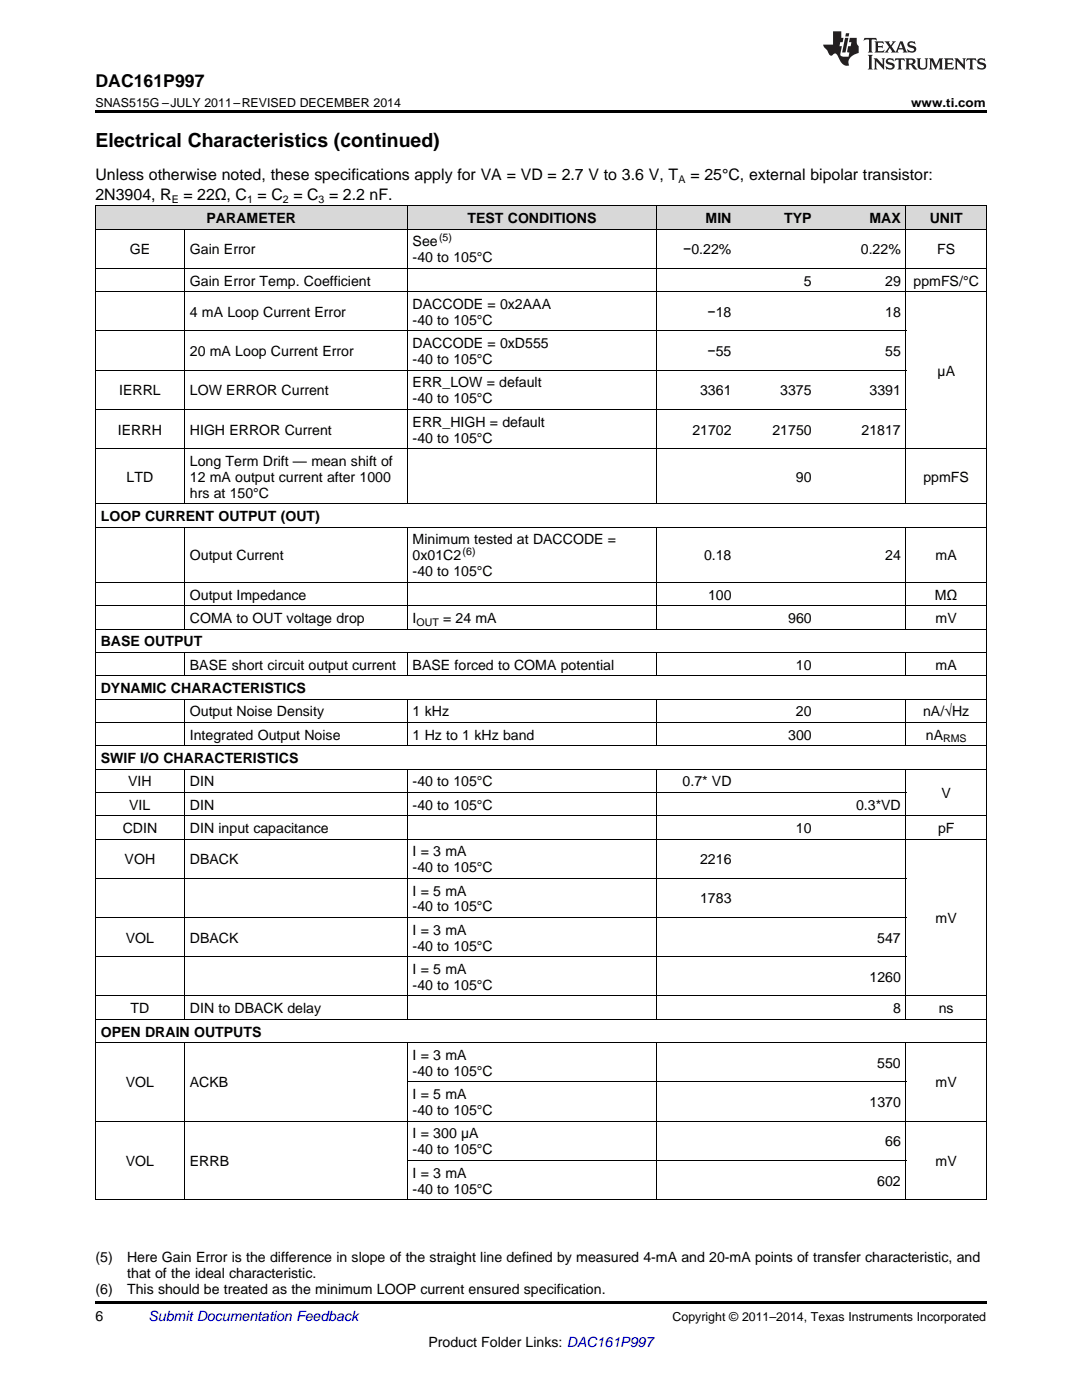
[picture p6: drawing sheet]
<svg xmlns="http://www.w3.org/2000/svg" width="216mm" height="279mm" viewBox="0 0 216 279" stroke-linecap="round" stroke-linejoin="round" font-family="sans-serif">
<defs><g id="words">
<text font-size="3.9" x="19" y="29.3">Electrical Characteristics (continued)</text>
<text font-size="3.5" x="19" y="17.3">DAC161P997</text>
<g font-size="3.2">
<text x="19" y="36">Unless otherwise noted, these specifications apply for VA = VD = 2.7 V to 3.6 V, T</text>
<text x="137.8" y="36">= 25°C, external bipolar transistor:</text>
<text x="19" y="39.9">2N3904, R</text>
<text x="36.6" y="39.9">= 22Ω, C = C = C = 2.2 nF.</text>
</g>
<g font-size="2.8">
<text x="41.2" y="44.5">PARAMETER</text>
<text x="93.3" y="44.5">TEST CONDITIONS</text>
<text x="140.8" y="44.5">MIN</text>
<text x="156.5" y="44.5">TYP</text>
<text x="173.5" y="44.5">MAX</text>
<text x="185.5" y="44.5">UNIT</text>
<text x="25.9" y="50.8">GE</text>
<text x="37.9" y="50.8">Gain Error</text>
<text x="82.3" y="49.2">See</text>
<text x="82.3" y="52.4">-40 to 105°C</text>
<text x="136.3" y="50.8">−0.22%</text>
<text x="171.8" y="50.8">0.22%</text>
<text x="187" y="50.8">FS</text>
<text x="37.9" y="57">Gain Error Temp. Coefficient</text>
<text x="160.4" y="57">5</text>
<text x="176.6" y="57">29</text>
<text x="182.3" y="57">ppmFS/°C</text>
<text x="37.9" y="63.3">4 mA Loop Current Error</text>
<text x="82.3" y="61.7">DACCODE = 0x2AAA</text>
<text x="82.3" y="64.8">-40 to 105°C</text>
<text x="141.2" y="63.3">−18</text>
<text x="176.6" y="63.3">18</text>
<text x="37.9" y="71.1">20 mA Loop Current Error</text>
<text x="82.3" y="69.5">DACCODE = 0xD555</text>
<text x="141.2" y="71.1">−55</text>
<text x="176.6" y="71.1">55</text>
<text x="82.3" y="72.7">-40 to 105°C</text>
<text x="82.3" y="77.3">ERR_LOW = default</text>
<text x="187.1" y="75">µA</text>
<text x="23.8" y="78.9">IERRL</text>
<text x="37.9" y="78.9">LOW ERROR Current</text>
<text x="82.3" y="80.5">-40 to 105°C</text>
<text x="139.7" y="78.9">3361</text>
<text x="155.7" y="78.9">3375</text>
<text x="173.5" y="78.9">3391</text>
<text x="23.5" y="86.7">IERRH</text>
<text x="37.9" y="86.7">HIGH ERROR Current</text>
<text x="82.3" y="85.2">ERR_HIGH = default</text>
<text x="82.3" y="88.3">-40 to 105°C</text>
<text x="138.1" y="86.7">21702</text>
<text x="154.1" y="86.7">21750</text>
<text x="171.9" y="86.7">21817</text>
<text x="37.9" y="93">Long Term Drift — mean shift of</text>
<text x="25.3" y="96.2">LTD</text>
<text x="37.9" y="96.2">12 mA output current after 1000</text>
<text x="37.9" y="99.3">hrs at 150°C</text>
<text x="158.8" y="96.2">90</text>
<text x="184.3" y="96.2">ppmFS</text>
<text x="20.1" y="104">LOOP CURRENT OUTPUT (OUT)</text>
<text x="37.9" y="111.8">Output Current</text>
<text x="82.3" y="108.7">Minimum tested at DACCODE =</text>
<text x="82.3" y="111.8">0x01C2</text>
<text x="140.5" y="111.8">0.18</text>
<text x="176.6" y="111.8">24</text>
<text x="186.7" y="111.8">mA</text>
<text x="37.9" y="119.7">Output Impedance</text>
<text x="82.3" y="115">-40 to 105°C</text>
<text x="141.3" y="119.7">100</text>
<text x="186.5" y="119.7">MΩ</text>
<text x="37.9" y="124.3">COMA to OUT voltage drop</text>
<text x="82.3" y="124.3">I</text>
<text x="88.4" y="124.3">= 24 mA</text>
<text x="157.3" y="124.3">960</text>
<text x="186.7" y="124.3">mV</text>
<text x="20.1" y="129">BASE OUTPUT</text>
<text x="37.9" y="133.6">BASE short circuit output current</text>
<text x="82.3" y="133.6">BASE forced to COMA potential</text>
<text x="158.8" y="133.6">10</text>
<text x="186.7" y="133.6">mA</text>
<text x="20.1" y="138.3">DYNAMIC CHARACTERISTICS</text>
<text x="37.9" y="142.9">Output Noise Density</text>
<text x="82.3" y="142.9">1 kHz</text>
<text x="158.8" y="142.9">20</text>
<text x="184.2" y="142.9">nA/√Hz</text>
<text x="37.9" y="147.6">Integrated Output Noise</text>
<text x="82.3" y="147.6">1 Hz to 1 kHz band</text>
<text x="157.3" y="147.6">300</text>
<text x="184.7" y="147.6">nA</text>
<text x="20.1" y="152.3">SWIF I/O CHARACTERISTICS</text>
<text x="25.6" y="156.9">VIH</text>
<text x="25.8" y="161.6">VIL</text>
<text x="37.9" y="156.9">DIN</text>
<text x="37.9" y="161.6">DIN</text>
<text x="82.3" y="156.9">-40 to 105°C</text>
<text x="82.3" y="161.6">-40 to 105°C</text>
<text x="136.2" y="156.9">0.7* VD</text>
<text x="170.8" y="161.6">0.3*VD</text>
<text x="187.9" y="159.2">V</text>
<text x="24.5" y="166.2">CDIN</text>
<text x="37.9" y="166.2">DIN input capacitance</text>
<text x="158.8" y="166.2">10</text>
<text x="187.2" y="166.2">pF</text>
<text x="24.9" y="172.5">VOH</text>
<text x="37.9" y="172.5">DBACK</text>
<text x="82.3" y="170.9">I = 3 mA</text>
<text x="139.7" y="172.5">2216</text>
<text x="82.3" y="174.1">-40 to 105°C</text>
<text x="82.3" y="178.7">I = 5 mA</text>
<text x="82.3" y="181.9">-40 to 105°C</text>
<text x="139.7" y="180.3">1783</text>
<text x="186.7" y="184.2">mV</text>
<text x="25.1" y="188.1">VOL</text>
<text x="37.9" y="188.1">DBACK</text>
<text x="82.3" y="186.5">I = 3 mA</text>
<text x="82.3" y="189.7">-40 to 105°C</text>
<text x="175" y="188.1">547</text>
<text x="82.3" y="194.4">I = 5 mA</text>
<text x="82.3" y="197.6">-40 to 105°C</text>
<text x="173.5" y="196">1260</text>
<text x="26" y="202.2">TD</text>
<text x="37.9" y="202.2">DIN to DBACK delay</text>
<text x="178.2" y="202.2">8</text>
<text x="187.3" y="202.2">ns</text>
<text x="20.1" y="206.9">OPEN DRAIN OUTPUTS</text>
<text x="82.3" y="211.5">I = 3 mA</text>
<text x="82.3" y="214.7">-40 to 105°C</text>
<text x="175" y="213.1">550</text>
<text x="25.1" y="217">VOL</text>
<text x="37.9" y="217">ACKB</text>
<text x="82.3" y="219.4">I = 5 mA</text>
<text x="173.5" y="220.9">1370</text>
<text x="186.7" y="217">mV</text>
<text x="82.3" y="222.5">-40 to 105°C</text>
<text x="82.3" y="227.2">I = 300 µA</text>
<text x="25.1" y="232.7">VOL</text>
<text x="37.9" y="232.7">ERRB</text>
<text x="82.3" y="230.4">-40 to 105°C</text>
<text x="176.6" y="228.8">66</text>
<text x="186.7" y="232.7">mV</text>
<text x="82.3" y="235">I = 3 mA</text>
<text x="82.3" y="238.2">-40 to 105°C</text>
<text x="175" y="236.6">602</text>
<text x="19" y="251.9">(5)</text>
<text x="25.4" y="251.9">Here Gain Error is the difference in slope of the straight line defined by measured 4-mA and 20-mA points of transfer characteristic, and</text>
<text x="25.4" y="255.1">that of the ideal characteristic.</text>
<text x="19" y="258.2">(6)</text>
<text x="19" y="263.6">6</text>
<text x="25.4" y="258.2">This should be treated as the minimum LOOP current ensured specification.</text>
<text x="85.5" y="268.9">Product Folder Links: DAC161P997</text>
</g>
<text font-size="2.8" fill="#0000c8" x="29.6" y="263.6">Submit Documentation Feedback</text>
<g font-size="2.5">
<text x="19" y="21.4">SNAS515G –JULY 2011–REVISED DECEMBER 2014</text>
<text x="181.8" y="21.4">www.ti.com</text>
<text x="134.2" y="263.6">Copyright © 2011–2014, Texas Instruments Incorporated</text>
</g>
<g font-size="2.1">
<text x="34.3" y="40.5">E</text>
<text x="49.3" y="40.5">1</text>
<text x="56.4" y="40.5">2</text>
<text x="63.6" y="40.5">3</text>
<text x="135.4" y="36.6">A</text>
<text x="87.6" y="48">(5)</text>
<text x="92.3" y="110.7">(6)</text>
<text x="83.1" y="124.9">OUT</text>
<text x="188.2" y="148.2">RMS</text>
</g>
</g></defs>
<g fill="#d8d8d8">
<path d="M19 41.1h17.8v4.7h-17.8z"/>
<path d="M36.8 41.1h44.5v4.7h-44.5z"/>
<path d="M81.3 41.1h49.8v4.7h-49.8z"/>
<path d="M131.1 41.1h15.9v4.7h-15.9z"/>
<path d="M147 41.1h16.1v4.7h-16.1z"/>
<path d="M163.1 41.1h17.7v4.7h-17.7z"/>
<path d="M180.8 41.1h16v4.7h-16z"/>
</g>
<path d="M19 22h177.8v.5h-177.8zM19 259.7h177.8v.5h-177.8z" fill="#000"/>
<g fill="none" stroke="#000" stroke-width=".2">
<path d="M19 41.1h177.8v198.4M19 58.2h177.8M19 53.6h177.8M19 45.7h177.8M19.1 41.1v198.4M36.8 45.8v54.8M81.2 41.1v59.5M131 41.1v59.5M180.8 41.1v59.5M19 73.9h161.8M19 66.1h161.8M19 89.6h177.8"/>
<path d="M19 81.7h161.8M19 116.2h177.8M19 105.2h177.8M19 100.6h177.8M36.8 105.2v20.4M81.2 105.2v20.4M131 105.2v20.4M180.8 105.2v20.4M19 139.5h177.8M19 134.8h177.8M19 130.2h177.8M19 125.5h177.8"/>
<path d="M19 120.9h177.8M36.8 130.2v4.7M36.8 139.6v9.3M81.2 130.2v4.7M81.2 139.6v9.3M131 130.2v4.7M131 139.6v9.3M180.8 130.2v4.7M180.8 139.6v9.3M19 158.1h161.8M19 153.5h177.8M19 148.8h177.8"/>
<path d="M19 144.2h177.8M36.8 153.5v50M81.2 153.5v50M131 153.5v50M180.8 153.5v50M19 175.3h161.8M19 167.4h177.8M19 162.8h177.8M19 198.8h177.8M19 190.9h161.8M19 183.1h161.8M19 208.1h177.8"/>
<path d="M19 203.4h177.8M36.8 208.1v31.4M81.2 208.1v31.4M81.3 215.9h99.5M131 208.1v31.4M180.8 208.1v31.4M19 239.4h177.8M19 223.7h177.8M81.3 231.6h99.5"/>
</g>
<g fill="#231f20">
<path d="M172.5 7.6l-.1 .5 .4-.2h.6v.1v2.1l-.2 .4h.9l-.2-.4v-2.1l.1-.1h.5l.5 .2-.2-.5zM174.5 8.3l.2 .3v1.5l-.2 .4h1.8l.2-.6a1.04 1.04 0 0 1-1.3 .2v-.7h.6l.3 .2v-.6l-.3 .2h-.6v-.6l.8-.1 .4 .3-.2-.5zM176.5 8.3l.9 1.1-.9 1.1h.8l-.2-.2 .4-.7 .5 .7-.2 .2h1.5l-.2-.2 .2-.4h.9l.1 .4-.2 .2h1l-.3-.3-.7-1.9h-.5l-.9 2-.8-1 .9-1h-.8l.1 .3-.4 .5-.3-.6 .1-.2zM179.7 8.6l.4 1h-.7zM181.3 8.4a.63 .63 0 0 0-.2 .7 .63 .63 0 0 0 .6 .4l.6 .2 .1 .2a.75 .75 0 0 1-.7 .4 .75 .75 0 0 1-.6-.5l.1 .7 .1-.1a1.11 1.11 0 0 0 1.5-.6 1.13 1.13 0 0 0-1.2-.8l-.1-.4a1.04 1.04 0 0 1 1.2 .2l-.2-.5-.2 .1-.4-.2zM173.2 10.9l.2 .4v2.2l-.2 .4h1l-.3-.4v-2.2l.3-.4zM174.3 11.6l.3 .4v1.5l-.3 .4h.8l-.2-.4v-1.3l1.5 1.7v-1.9l.2-.4h-.7l.2 .4v.9l-1.1-1.3zM177 11.8a.62 .62 0 0 0-.2 .7 .62 .62 0 0 0 .6 .4l.6 .1 .1 .3a.76 .76 0 0 1-.7 .3 .76 .76 0 0 1-.7-.4l.2 .7 .1-.1a1.11 1.11 0 0 0 1.5-.6 1.13 1.13 0 0 0-1.2-.8l-.1-.4a1.04 1.04 0 0 1 1.2 .2l-.2-.6-.2 .1-.5-.1zM178.7 11.6l-.2 .6a.61 .61 0 0 1 .8-.3v1.6l-.2 .4h.9l-.2-.4v-1.6a.63 .63 0 0 1 .7 .3l-.1-.6zM180.6 11.6l.3 .4v1.5l-.3 .4h1l-.2-.2-.1-.8 .6 .2a.76 .76 0 0 0 1.2 .7l-1-1a.58 .58 0 0 0 .6-.5 .58 .58 0 0 0-.5-.6zM181.4 11.9h.1a.45 .45 0 0 1 .5 .1 .45 .45 0 0 1 .1 .5l-.8 .2zM182.9 11.6l.2 .2a2.17 2.17 0 0 0 .3 1.9 .99 .99 0 0 0 1.6-.6v-1.1l.2-.4h-.7l.2 .2a1.92 1.92 0 0 1-.2 1.8 .6 .6 0 0 1-.9-.5v-1.1l.2-.4zM185.4 11.6l.2 .4v1.5l-.2 .4h.7l-.2-.4v-1.4l.8 1.8 .8-1.8v1.4l-.2 .4h.9l-.2-.4v-1.5l.2-.4h-.8l-.6 1.5-.6-1.5zM188.4 11.6l.2 .4v1.5l-.2 .4h1.8l.1-.6a1.04 1.04 0 0 1-1.2 .1v-.6h.5l.4 .2v-.6l-.4 .2h-.5v-.7h.8l.3 .3-.1-.6zM190.5 11.6l.2 .4v1.5l-.2 .4h.7l-.2-.4v-1.3l1.5 1.7v-1.9l.2-.4h-.7l.2 .4v.9l-1.1-1.3zM192.9 11.6l-.1 .6a.61 .61 0 0 1 .7-.3l.1 1.6-.3 .4h1l-.3-.4 .1-1.6a.63 .63 0 0 1 .7 .3l-.1-.6zM195.2 11.8a.62 .62 0 0 0-.2 .7 .62 .62 0 0 0 .6 .4l.6 .1 .1 .3a.76 .76 0 0 1-.7 .3 .76 .76 0 0 1-.6-.4l.1 .7 .1-.1a1.11 1.11 0 0 0 1.6-.6 1.13 1.13 0 0 0-1.3-.8l-.1-.4a1.04 1.04 0 0 1 1.2 .2l-.1-.6-.2 .1-.5-.1z"/>
<path d="M166.2 6.3v2.6h-1.9v.4l.8 .9a.91 .91 0 0 0 1 .8 .56 .56 0 0 1 .5-.3 .56 .56 0 0 1 .5 .3l.4 .8a1.53 1.53 0 0 0 1.9 1.2 1.54 1.54 0 0 1 1-2.1l.9-.3v-1.4a1.52 1.52 0 0 1-.4-1.6h-1.3l-.2 .8h.5l-.2 .8h-.5l-.1 1v.2l.4 .1-.2 .8a1.93 1.93 0 0 1-1.6-.3l.3-1.8h-.5l.2-.8h.4l.2-.8h-.4v-1.3zM168.6 7.6l-.6 2.9h.7l.6-2.9zM168.8 6.6l-.1 .7h.6l.2-.7z"/>
</g>
<use href="#words"/>
</svg>
